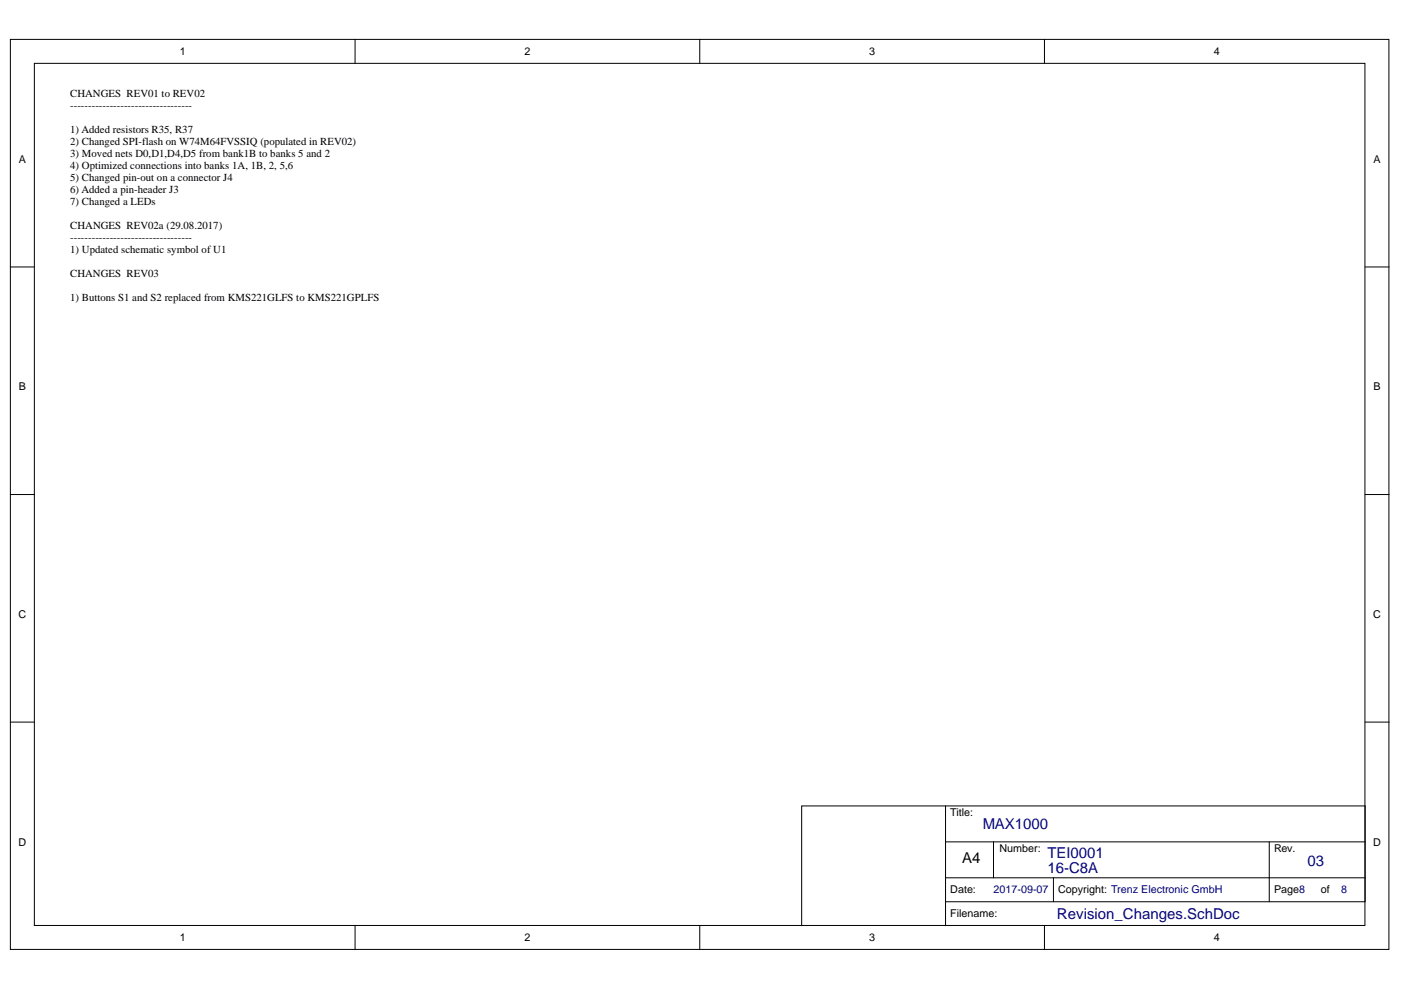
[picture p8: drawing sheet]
<svg xmlns="http://www.w3.org/2000/svg" width="297mm" height="210mm" viewBox="0 0 297 210" stroke-linecap="round" stroke-linejoin="round" font-family="sans-serif">
<defs><g id="words">
<g font-size="3.2" fill="#000080">
<text x="208.4" y="175.8">MAX1000</text>
<text x="222.1" y="185.2">16-C8A</text>
<text x="222.1" y="181.9">TEI0001</text>
<text x="277.2" y="183.6">03</text>
<text x="224.1" y="194.8">Revision_Changes.SchDoc</text>
</g>
<text font-size="3.2" x="204" y="182.9">A4</text>
<g font-size="2.3">
<text x="38.1" y="11.7">1</text>
<text x="111.2" y="11.7">2</text>
<text x="184.3" y="11.7">3</text>
<text x="257.4" y="11.7">4</text>
<text x="14.9" y="20.5">CHANGES REV01 to REV02</text>
<text x="14.9" y="23.1">----------------------------------</text>
<text x="14.9" y="28.2">1) Added resistors R35, R37</text>
<text x="4" y="34.5">A</text>
<text x="14.9" y="30.7">2) Changed SPI-flash on W74M64FVSSIQ (populated in REV02)</text>
<text x="14.9" y="33.3">3) Moved nets D0,D1,D4,D5 from bank1B to banks 5 and 2</text>
<text x="14.9" y="35.8">4) Optimized connections into banks 1A, 1B, 2, 5,6</text>
<text x="291.2" y="34.5">A</text>
<text x="14.9" y="38.3">5) Changed pin-out on a connector J4</text>
<text x="14.9" y="40.9">6) Added a pin-header J3</text>
<text x="14.9" y="43.4">7) Changed a LEDs</text>
<text x="14.9" y="48.5">CHANGES REV02a (29.08.2017)</text>
<text x="14.9" y="51">----------------------------------</text>
<text x="14.9" y="53.6">1) Updated schematic symbol of U1</text>
<text x="14.9" y="58.7">CHANGES REV03</text>
<text x="14.9" y="63.7">1) Buttons S1 and S2 replaced from KMS221GLFS to KMS221GPLFS</text>
<text x="4" y="82.8">B</text>
<text x="291.2" y="82.8">B</text>
<text x="3.9" y="131">C</text>
<text x="291.1" y="131">C</text>
<text x="201.5" y="173">Title:</text>
<text x="3.9" y="179.3">D</text>
<text x="291.1" y="179.3">D</text>
<text x="211.9" y="180.6">Number:</text>
<text x="270.1" y="180.6">Rev.</text>
<text x="201.5" y="189.4">Date:</text>
<text x="224.4" y="189.4">Copyright: Trenz Electronic GmbH</text>
<text x="270.1" y="189.4">Page8</text>
<text x="280" y="189.4">of</text>
<text x="201.5" y="194.5">Filename:</text>
<text x="38.1" y="199.6">1</text>
<text x="111.2" y="199.6">2</text>
<text x="184.3" y="199.6">3</text>
<text x="257.4" y="199.6">4</text>
</g>
<g font-size="2.3" fill="#000080">
<text x="210.7" y="189.4">2017-09-07</text>
<text x="284.3" y="189.4">8</text>
</g>
</g></defs>
<g fill="#fff" stroke="#000" stroke-width=".21">
<path d="M2.2 8.4h292.3v192.9h-292.3z"/>
<path d="M7.3 13.4h282.1v182.8h-282.1z"/>
</g>
<g fill="none" stroke="#000" stroke-width=".21">
<path d="M75.3 8.4v5M148.4 8.4v5M221.4 8.4v5M2.2 56.6h5.1M289.4 56.6h5.1M2.2 104.9h5.1M289.4 104.9h5.1M2.2 153.1h5.1M289.4 153.1h5.1M200.5 170.9h88.9v20.3h-88.9zM200.5 170.9h-30.5v25.4M200.5 178.5h88.9"/>
<path d="M210.6 178.5v7.6h-10.1M269.1 178.5v12.7M75.3 196.3v5.1M148.4 196.3v5.1M200.5 191.2v5.1M210.6 186.1h78.8M221.4 196.3v5.1M223.4 186.1v5.1"/>
</g>
<path d="M14.9 18.5h96.6v58.4h-96.6z" fill="#fff" stroke="#fff" stroke-width=".21"/>
<use href="#words"/>
</svg>
